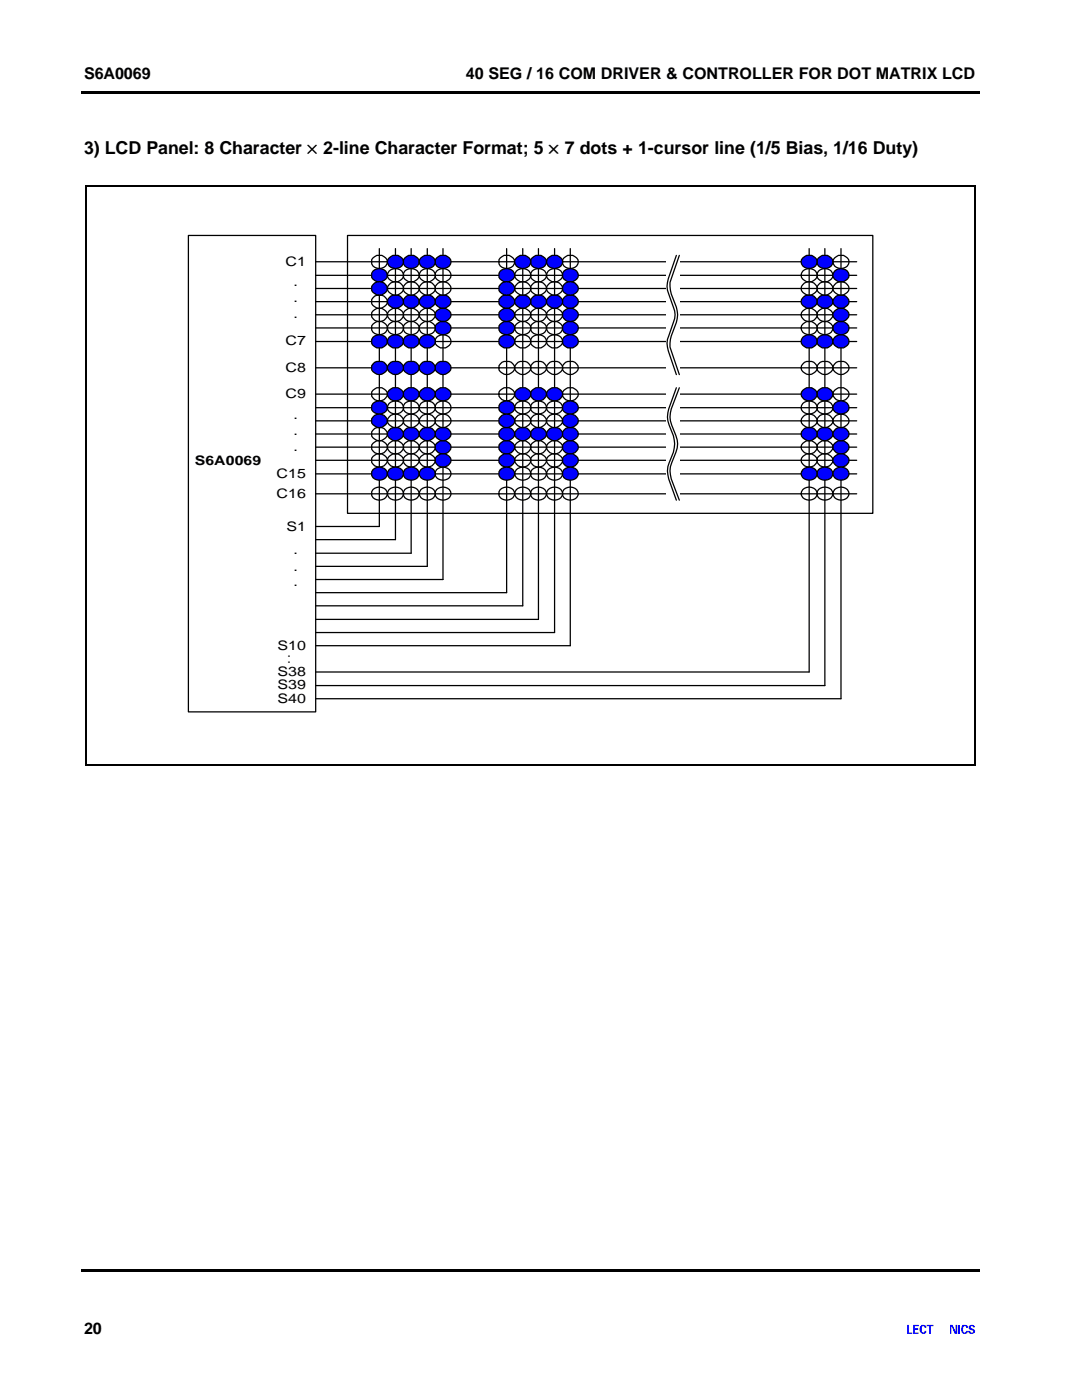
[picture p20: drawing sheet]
<svg xmlns="http://www.w3.org/2000/svg" width="216mm" height="279mm" viewBox="0 0 216 279" stroke-linecap="round" stroke-linejoin="round" font-family="sans-serif">
<defs><g id="words">
<text font-size="3.6" x="16.8" y="30.7">3) LCD Panel: 8 Character × 2-line Character Format; 5 × 7 dots + 1-cursor line (1/5 Bias, 1/16 Duty)</text>
<g font-size="3.2">
<text x="16.8" y="15.8">S6A0069</text>
<text x="93" y="15.8">40 SEG / 16 COM DRIVER &amp; CONTROLLER FOR DOT MATRIX LCD</text>
<text x="16.8" y="266.3">20</text>
</g>
<g font-size="2.6">
<text x="57" y="53.1">C1</text>
<text x="58.6" y="57.2">.</text>
<text x="58.6" y="60.4">.</text>
<text x="58.6" y="63.5">.</text>
<text x="57" y="68.9">C7</text>
<text x="57" y="74.3">C8</text>
<text x="57" y="79.5">C9</text>
<text x="58.6" y="83.6">.</text>
<text x="58.6" y="86.8">.</text>
<text x="58.6" y="89.9">.</text>
<text x="38.9" y="92.7">S6A0069</text>
<text x="55.2" y="95.3">C15</text>
<text x="55.2" y="99.3">C16</text>
<text x="57.2" y="105.9">S1</text>
<text x="58.6" y="110.7">.</text>
<text x="58.6" y="113.9">.</text>
<text x="58.6" y="117">.</text>
<text x="55.4" y="129.7">S10</text>
<text x="55.4" y="135">S38</text>
<text x="55.4" y="137.6">S39</text>
<text x="57.8" y="132.5" transform="rotate(-90 57.8 132.5)">. .</text>
<text x="55.4" y="140.3">S40</text>
</g>
</g></defs>
<path d="M16.3 18.3h179.2v.5h-179.2z" fill="#000"/>
<g fill="#00f">
<path d="M181 264.4h.4v1.5h.6v.3h-1z" fill-rule="evenodd"/>
<path d="M182.2 264.4h1.1v.3h-.8v.4h.7v.3h-.7v.5h.8v.3h-1.1z" fill-rule="evenodd"/>
<path d="M183.8 264.5l.6-.1 .4 .3v.3h-.3l-.2-.3-.3 .1v1.1h.3l.2-.3h.3a.64 .64 0 0 1-.6 .6 .64 .64 0 0 1-.6-.5l-.1-.6z" fill-rule="evenodd"/>
<path d="M184.9 264.4h1.4v.3h-.5v1.5h-.4v-1.5h-.5z" fill-rule="evenodd"/>
<path d="M189.6 264.4h.5l.6 1.4v-1.4h.3v1.8h-.5l-.6-1.5-.1 1.5h-.2z" fill-rule="evenodd"/>
<path d="M192.1 264.4h.6l.3 .2 .1 .4h-.3l-.1-.3h-.3l-.3 .6 .3 .6h.2l.2-.3h.3l-.1 .4a.87 .87 0 0 1-1.1-.1 .87 .87 0 0 1 0-1.2z" fill-rule="evenodd"/>
<path d="M193.4 264.6l.3-.2 .6 .1 .2 .4h-.3l-.1-.2h-.4v.3l.3 .1a.6 .6 0 0 1 .5 .4 .6 .6 0 0 1-.2 .6l-.7 .1-.3-.2-.1-.4h.4l.1 .3h.4l.1-.1-.1-.3-.8-.3z" fill-rule="evenodd"/>
</g>
<path d="M191.3 264.4h.3v1.8h-.3z" fill="#00f"/>
<path d="M16.3 253.3h179.2v.5h-179.2z" fill="#000"/>
<g fill="none" stroke="#000" stroke-width=".25">
<path d="M37.6 47h25.4v95.1h-25.4zM75.7 49.6v55.5h-12.7M78.9 49.6v58.1h-15.9M82 49.6v60.8h-19M85.3 49.6v63.4h-22.3M88.4 49.6v66.1h-25.4M101.1 49.6v68.7h-38.1M104.3 49.6v71.3h-41.3M107.4 49.6v74h-44.4M110.7 49.6v76.6h-47.7M113.8 49.6v79.3h-50.8M161.5 49.6v84.5h-98.5"/>
<path d="M164.6 49.6v87.2h-101.6M167.8 49.6v89.8h-104.8M63 78.7h107.9M74.4 77.9l.8-.5a1.71 1.71 0 0 1 2.1 1.3 1.66 1.66 0 0 1-1.4 1.3 1.66 1.66 0 0 1-1.7-.9v-.9zM63 81.4h107.9M63 84h107.9M63 86.6h107.9M63 89.2h107.9M63 91.9h107.9M63 94.6h107.9M63 98.6h107.9"/>
</g>
<g fill="#00f" stroke="#000" stroke-width=".25">
<path d="M74.4 80.5a1.69 1.69 0 0 1 2.9 .9 1.71 1.71 0 0 1-1.4 1.2 1.71 1.71 0 0 1-1.7-.8v-.9z" fill-rule="evenodd"/>
<path d="M74.4 83.2a1.64 1.64 0 0 1 1.7-.5 1.64 1.64 0 0 1 1.2 1.3 1.66 1.66 0 0 1-1.4 1.3 1.66 1.66 0 0 1-1.7-.9v-.8z" fill-rule="evenodd"/>
</g>
<path d="M74.4 85.9l.8-.6h1a1.22 1.22 0 0 1 1.1 1 1.22 1.22 0 0 1-.7 1.3 1.65 1.65 0 0 1-2.4-.6v-.8zM74.4 88.5l.8-.5a1.71 1.71 0 0 1 2.1 1.2 1.66 1.66 0 0 1-1.4 1.4 1.66 1.66 0 0 1-1.7-.9v-.9zM74.4 91.1l.8-.5a1.71 1.71 0 0 1 2.1 1.3 1.66 1.66 0 0 1-1.4 1.3 1.66 1.66 0 0 1-1.7-.9v-.9z" fill="none" stroke="#000" stroke-width=".25"/>
<path d="M74.4 93.7a1.69 1.69 0 0 1 2.9 .9 1.68 1.68 0 0 1-1.4 1.2 1.68 1.68 0 0 1-1.7-.9v-.8z" fill-rule="evenodd" fill="#00f" stroke="#000" stroke-width=".25"/>
<path d="M74.4 97.7a1.69 1.69 0 0 1 2.9 .9 1.68 1.68 0 0 1-1.4 1.2 1.68 1.68 0 0 1-1.7-.9v-.8z" fill="none" stroke="#000" stroke-width=".25"/>
<path d="M77.6 77.9l.8-.5a1.71 1.71 0 0 1 2.1 1.3 1.63 1.63 0 0 1-1.6 1.3 1.63 1.63 0 0 1-1.6-1.3z" fill-rule="evenodd" fill="#00f" stroke="#000" stroke-width=".25"/>
<path d="M77.6 80.5a1.69 1.69 0 0 1 2.9 .9 1.65 1.65 0 0 1-1.6 1.2 1.65 1.65 0 0 1-1.6-1.2zM77.6 83.2a1.64 1.64 0 0 1 1.7-.5 1.64 1.64 0 0 1 1.2 1.3 1.63 1.63 0 0 1-1.6 1.3 1.63 1.63 0 0 1-1.6-1.3z" fill="none" stroke="#000" stroke-width=".25"/>
<path d="M77.6 85.9l.8-.6h1a1.22 1.22 0 0 1 1.1 1 1.22 1.22 0 0 1-.7 1.3 1.59 1.59 0 0 1-2.5-1z" fill-rule="evenodd" fill="#00f" stroke="#000" stroke-width=".25"/>
<path d="M77.6 88.5l.8-.5a1.71 1.71 0 0 1 2.1 1.2 1.63 1.63 0 0 1-1.6 1.4 1.63 1.63 0 0 1-1.6-1.4zM77.6 91.1l.8-.5a1.71 1.71 0 0 1 2.1 1.3 1.63 1.63 0 0 1-1.6 1.3 1.63 1.63 0 0 1-1.6-1.3z" fill="none" stroke="#000" stroke-width=".25"/>
<path d="M77.6 93.7a1.69 1.69 0 0 1 2.9 .9 1.65 1.65 0 0 1-1.6 1.2 1.65 1.65 0 0 1-1.6-1.2z" fill-rule="evenodd" fill="#00f" stroke="#000" stroke-width=".25"/>
<path d="M77.6 97.7a1.69 1.69 0 0 1 2.9 .9 1.65 1.65 0 0 1-1.6 1.2 1.65 1.65 0 0 1-1.6-1.2z" fill="none" stroke="#000" stroke-width=".25"/>
<path d="M80.8 77.9l.7-.5a1.71 1.71 0 0 1 2.2 1.3 1.66 1.66 0 0 1-1.5 1.3 1.66 1.66 0 0 1-1.7-.9v-.9z" fill-rule="evenodd" fill="#00f" stroke="#000" stroke-width=".25"/>
<path d="M80.8 80.5a1.69 1.69 0 0 1 2.9 .9 1.71 1.71 0 0 1-1.5 1.2 1.71 1.71 0 0 1-1.7-.8v-.9zM80.8 83.2a1.64 1.64 0 0 1 1.7-.5 1.64 1.64 0 0 1 1.2 1.3 1.66 1.66 0 0 1-1.5 1.3 1.66 1.66 0 0 1-1.7-.9v-.8z" fill="none" stroke="#000" stroke-width=".25"/>
<path d="M80.8 85.9l.7-.6h1a1.22 1.22 0 0 1 1.1 1 1.22 1.22 0 0 1-.6 1.3 1.65 1.65 0 0 1-2.5-.6v-.8z" fill-rule="evenodd" fill="#00f" stroke="#000" stroke-width=".25"/>
<path d="M80.8 88.5l.7-.5a1.71 1.71 0 0 1 2.2 1.2 1.66 1.66 0 0 1-1.5 1.4 1.66 1.66 0 0 1-1.7-.9v-.9zM80.8 91.1l.7-.5a1.71 1.71 0 0 1 2.2 1.3 1.66 1.66 0 0 1-1.5 1.3 1.66 1.66 0 0 1-1.7-.9v-.9z" fill="none" stroke="#000" stroke-width=".25"/>
<path d="M80.8 93.7a1.69 1.69 0 0 1 2.9 .9 1.68 1.68 0 0 1-1.5 1.2 1.68 1.68 0 0 1-1.7-.9v-.8z" fill-rule="evenodd" fill="#00f" stroke="#000" stroke-width=".25"/>
<path d="M80.8 97.7a1.69 1.69 0 0 1 2.9 .9 1.68 1.68 0 0 1-1.5 1.2 1.68 1.68 0 0 1-1.7-.9v-.8z" fill="none" stroke="#000" stroke-width=".25"/>
<path d="M84 77.9l.8-.5a1.71 1.71 0 0 1 2.1 1.3 1.63 1.63 0 0 1-1.6 1.3 1.63 1.63 0 0 1-1.6-1.3z" fill-rule="evenodd" fill="#00f" stroke="#000" stroke-width=".25"/>
<path d="M84 80.5a1.69 1.69 0 0 1 2.9 .9 1.65 1.65 0 0 1-1.6 1.2 1.65 1.65 0 0 1-1.6-1.2zM84 83.2a1.64 1.64 0 0 1 1.7-.5 1.64 1.64 0 0 1 1.2 1.3 1.63 1.63 0 0 1-1.6 1.3 1.63 1.63 0 0 1-1.6-1.3z" fill="none" stroke="#000" stroke-width=".25"/>
<path d="M84 85.9l.8-.6h1a1.22 1.22 0 0 1 1 1 1.22 1.22 0 0 1-.6 1.3 1.59 1.59 0 0 1-2.5-1z" fill-rule="evenodd" fill="#00f" stroke="#000" stroke-width=".25"/>
<path d="M84 88.5l.8-.5a1.71 1.71 0 0 1 2.1 1.2 1.63 1.63 0 0 1-1.6 1.4 1.63 1.63 0 0 1-1.6-1.4zM84 91.1l.8-.5a1.71 1.71 0 0 1 2.1 1.3 1.63 1.63 0 0 1-1.6 1.3 1.63 1.63 0 0 1-1.6-1.3z" fill="none" stroke="#000" stroke-width=".25"/>
<path d="M84 93.7a1.69 1.69 0 0 1 2.9 .9 1.65 1.65 0 0 1-1.6 1.2 1.65 1.65 0 0 1-1.6-1.2z" fill-rule="evenodd" fill="#00f" stroke="#000" stroke-width=".25"/>
<path d="M84 97.7a1.69 1.69 0 0 1 2.9 .9 1.65 1.65 0 0 1-1.6 1.2 1.65 1.65 0 0 1-1.6-1.2z" fill="none" stroke="#000" stroke-width=".25"/>
<path d="M87.1 77.9l.8-.5a1.71 1.71 0 0 1 2.1 1.3 1.66 1.66 0 0 1-1.4 1.3 1.66 1.66 0 0 1-1.7-.9v-.9z" fill-rule="evenodd" fill="#00f" stroke="#000" stroke-width=".25"/>
<path d="M87.1 80.5a1.69 1.69 0 0 1 2.9 .9 1.71 1.71 0 0 1-1.4 1.2 1.71 1.71 0 0 1-1.7-.8v-.9zM87.1 83.2a1.64 1.64 0 0 1 1.7-.5 1.64 1.64 0 0 1 1.2 1.3 1.66 1.66 0 0 1-1.4 1.3 1.66 1.66 0 0 1-1.7-.9v-.8z" fill="none" stroke="#000" stroke-width=".25"/>
<g fill="#00f" stroke="#000" stroke-width=".25">
<path d="M87.1 85.9l.8-.6h1a1.22 1.22 0 0 1 1.1 1 1.22 1.22 0 0 1-.7 1.3 1.65 1.65 0 0 1-2.4-.6v-.8z" fill-rule="evenodd"/>
<path d="M87.1 88.5l.8-.5a1.71 1.71 0 0 1 2.1 1.2 1.66 1.66 0 0 1-1.4 1.4 1.66 1.66 0 0 1-1.7-.9v-.9z" fill-rule="evenodd"/>
<path d="M87.1 91.1l.8-.5a1.71 1.71 0 0 1 2.1 1.3 1.66 1.66 0 0 1-1.4 1.3 1.66 1.66 0 0 1-1.7-.9v-.9z" fill-rule="evenodd"/>
</g>
<path d="M99.8 77.9l.8-.5a1.71 1.71 0 0 1 2.1 1.3 1.66 1.66 0 0 1-1.4 1.3 1.66 1.66 0 0 1-1.7-.9v-.9zM87.1 93.7a1.69 1.69 0 0 1 2.9 .9 1.68 1.68 0 0 1-1.4 1.2 1.68 1.68 0 0 1-1.7-.9v-.8zM87.1 97.7a1.69 1.69 0 0 1 2.9 .9 1.68 1.68 0 0 1-1.4 1.2 1.68 1.68 0 0 1-1.7-.9v-.8z" fill="none" stroke="#000" stroke-width=".25"/>
<g fill="#00f" stroke="#000" stroke-width=".25">
<path d="M99.8 80.5a1.69 1.69 0 0 1 2.9 .9 1.71 1.71 0 0 1-1.4 1.2 1.71 1.71 0 0 1-1.7-.8v-.9z" fill-rule="evenodd"/>
<path d="M99.8 83.2a1.64 1.64 0 0 1 1.7-.5 1.64 1.64 0 0 1 1.2 1.3 1.66 1.66 0 0 1-1.4 1.3 1.66 1.66 0 0 1-1.7-.9v-.8z" fill-rule="evenodd"/>
<path d="M99.8 85.9l.8-.6h1a1.22 1.22 0 0 1 1.1 1 1.22 1.22 0 0 1-.7 1.3 1.65 1.65 0 0 1-2.4-.6v-.8z" fill-rule="evenodd"/>
<path d="M99.8 88.5l.8-.5a1.71 1.71 0 0 1 2.1 1.2 1.66 1.66 0 0 1-1.4 1.4 1.66 1.66 0 0 1-1.7-.9v-.9z" fill-rule="evenodd"/>
<path d="M99.8 91.1l.8-.5a1.71 1.71 0 0 1 2.1 1.3 1.66 1.66 0 0 1-1.4 1.3 1.66 1.66 0 0 1-1.7-.9v-.9z" fill-rule="evenodd"/>
<path d="M99.8 93.7a1.69 1.69 0 0 1 2.9 .9 1.68 1.68 0 0 1-1.4 1.2 1.68 1.68 0 0 1-1.7-.9v-.8z" fill-rule="evenodd"/>
</g>
<path d="M99.8 97.7a1.69 1.69 0 0 1 2.9 .9 1.68 1.68 0 0 1-1.4 1.2 1.68 1.68 0 0 1-1.7-.9v-.8z" fill="none" stroke="#000" stroke-width=".25"/>
<path d="M103 77.9l.8-.5a1.71 1.71 0 0 1 2.1 1.3 1.63 1.63 0 0 1-1.6 1.3 1.63 1.63 0 0 1-1.6-1.3z" fill-rule="evenodd" fill="#00f" stroke="#000" stroke-width=".25"/>
<path d="M103 80.5a1.69 1.69 0 0 1 2.9 .9 1.65 1.65 0 0 1-1.6 1.2 1.65 1.65 0 0 1-1.6-1.2zM103 83.2a1.64 1.64 0 0 1 1.7-.5 1.64 1.64 0 0 1 1.2 1.3 1.63 1.63 0 0 1-1.6 1.3 1.63 1.63 0 0 1-1.6-1.3z" fill="none" stroke="#000" stroke-width=".25"/>
<path d="M103 85.9l.8-.6h1a1.22 1.22 0 0 1 1.1 1 1.22 1.22 0 0 1-.7 1.3 1.59 1.59 0 0 1-2.5-1z" fill-rule="evenodd" fill="#00f" stroke="#000" stroke-width=".25"/>
<path d="M103 88.5l.8-.5a1.71 1.71 0 0 1 2.1 1.2 1.63 1.63 0 0 1-1.6 1.4 1.63 1.63 0 0 1-1.6-1.4zM103 91.1l.8-.5a1.71 1.71 0 0 1 2.1 1.3 1.63 1.63 0 0 1-1.6 1.3 1.63 1.63 0 0 1-1.6-1.3zM103 93.7a1.69 1.69 0 0 1 2.9 .9 1.65 1.65 0 0 1-1.6 1.2 1.65 1.65 0 0 1-1.6-1.2zM103 97.7a1.69 1.69 0 0 1 2.9 .9 1.65 1.65 0 0 1-1.6 1.2 1.65 1.65 0 0 1-1.6-1.2z" fill="none" stroke="#000" stroke-width=".25"/>
<path d="M106.2 77.9l.7-.5a1.71 1.71 0 0 1 2.2 1.3 1.66 1.66 0 0 1-1.5 1.3 1.66 1.66 0 0 1-1.7-.9v-.9z" fill-rule="evenodd" fill="#00f" stroke="#000" stroke-width=".25"/>
<path d="M106.2 80.5a1.69 1.69 0 0 1 2.9 .9 1.71 1.71 0 0 1-1.5 1.2 1.71 1.71 0 0 1-1.7-.8v-.9zM106.2 83.2a1.64 1.64 0 0 1 1.7-.5 1.64 1.64 0 0 1 1.2 1.3 1.66 1.66 0 0 1-1.5 1.3 1.66 1.66 0 0 1-1.7-.9v-.8z" fill="none" stroke="#000" stroke-width=".25"/>
<path d="M106.2 85.9l.7-.6h1a1.22 1.22 0 0 1 1.1 1 1.22 1.22 0 0 1-.6 1.3 1.65 1.65 0 0 1-2.5-.6v-.8z" fill-rule="evenodd" fill="#00f" stroke="#000" stroke-width=".25"/>
<path d="M106.2 88.5l.7-.5a1.71 1.71 0 0 1 2.2 1.2 1.66 1.66 0 0 1-1.5 1.4 1.66 1.66 0 0 1-1.7-.9v-.9zM106.2 91.1l.7-.5a1.71 1.71 0 0 1 2.2 1.3 1.66 1.66 0 0 1-1.5 1.3 1.66 1.66 0 0 1-1.7-.9v-.9zM106.2 93.7a1.69 1.69 0 0 1 2.9 .9 1.68 1.68 0 0 1-1.5 1.2 1.68 1.68 0 0 1-1.7-.9v-.8zM106.2 97.7a1.69 1.69 0 0 1 2.9 .9 1.68 1.68 0 0 1-1.5 1.2 1.68 1.68 0 0 1-1.7-.9v-.8z" fill="none" stroke="#000" stroke-width=".25"/>
<path d="M109.4 77.9l.8-.5a1.71 1.71 0 0 1 2.1 1.3 1.63 1.63 0 0 1-1.6 1.3 1.63 1.63 0 0 1-1.6-1.3z" fill-rule="evenodd" fill="#00f" stroke="#000" stroke-width=".25"/>
<path d="M109.4 80.5a1.69 1.69 0 0 1 2.9 .9 1.65 1.65 0 0 1-1.6 1.2 1.65 1.65 0 0 1-1.6-1.2zM109.4 83.2a1.64 1.64 0 0 1 1.7-.5 1.64 1.64 0 0 1 1.2 1.3 1.63 1.63 0 0 1-1.6 1.3 1.63 1.63 0 0 1-1.6-1.3z" fill="none" stroke="#000" stroke-width=".25"/>
<path d="M109.4 85.9l.8-.6h1a1.22 1.22 0 0 1 1 1 1.22 1.22 0 0 1-.6 1.3 1.59 1.59 0 0 1-2.5-1z" fill-rule="evenodd" fill="#00f" stroke="#000" stroke-width=".25"/>
<path d="M112.5 77.9l.8-.5a1.71 1.71 0 0 1 2.1 1.3 1.66 1.66 0 0 1-1.4 1.3 1.66 1.66 0 0 1-1.7-.9v-.9zM109.4 88.5l.8-.5a1.71 1.71 0 0 1 2.1 1.2 1.63 1.63 0 0 1-1.6 1.4 1.63 1.63 0 0 1-1.6-1.4zM109.4 91.1l.8-.5a1.71 1.71 0 0 1 2.1 1.3 1.63 1.63 0 0 1-1.6 1.3 1.63 1.63 0 0 1-1.6-1.3zM109.4 93.7a1.69 1.69 0 0 1 2.9 .9 1.65 1.65 0 0 1-1.6 1.2 1.65 1.65 0 0 1-1.6-1.2zM109.4 97.7a1.69 1.69 0 0 1 2.9 .9 1.65 1.65 0 0 1-1.6 1.2 1.65 1.65 0 0 1-1.6-1.2z" fill="none" stroke="#000" stroke-width=".25"/>
<g fill="#00f" stroke="#000" stroke-width=".25">
<path d="M112.5 80.5a1.69 1.69 0 0 1 2.9 .9 1.71 1.71 0 0 1-1.4 1.2 1.71 1.71 0 0 1-1.7-.8v-.9z" fill-rule="evenodd"/>
<path d="M112.5 83.2a1.64 1.64 0 0 1 1.7-.5 1.64 1.64 0 0 1 1.2 1.3 1.66 1.66 0 0 1-1.4 1.3 1.66 1.66 0 0 1-1.7-.9v-.8z" fill-rule="evenodd"/>
<path d="M112.5 85.9l.8-.6h1a1.22 1.22 0 0 1 1.1 1 1.22 1.22 0 0 1-.7 1.3 1.65 1.65 0 0 1-2.4-.6v-.8z" fill-rule="evenodd"/>
<path d="M112.5 88.5l.8-.5a1.71 1.71 0 0 1 2.1 1.2 1.66 1.66 0 0 1-1.4 1.4 1.66 1.66 0 0 1-1.7-.9v-.9z" fill-rule="evenodd"/>
<path d="M112.5 91.1l.8-.5a1.71 1.71 0 0 1 2.1 1.3 1.66 1.66 0 0 1-1.4 1.3 1.66 1.66 0 0 1-1.7-.9v-.9z" fill-rule="evenodd"/>
<path d="M112.5 93.7a1.69 1.69 0 0 1 2.9 .9 1.68 1.68 0 0 1-1.4 1.2 1.68 1.68 0 0 1-1.7-.9v-.8z" fill-rule="evenodd"/>
</g>
<path d="M112.5 97.7a1.69 1.69 0 0 1 2.9 .9 1.68 1.68 0 0 1-1.4 1.2 1.68 1.68 0 0 1-1.7-.9v-.8z" fill="none" stroke="#000" stroke-width=".25"/>
<path d="M160.2 77.9l.8-.5a1.71 1.71 0 0 1 2.1 1.3 1.63 1.63 0 0 1-1.6 1.3 1.63 1.63 0 0 1-1.6-1.3z" fill-rule="evenodd" fill="#00f" stroke="#000" stroke-width=".25"/>
<path d="M160.2 80.5a1.69 1.69 0 0 1 2.9 .9 1.65 1.65 0 0 1-1.6 1.2 1.65 1.65 0 0 1-1.6-1.2zM160.2 83.2a1.64 1.64 0 0 1 1.7-.5 1.64 1.64 0 0 1 1.2 1.3 1.63 1.63 0 0 1-1.6 1.3 1.63 1.63 0 0 1-1.6-1.3z" fill="none" stroke="#000" stroke-width=".25"/>
<path d="M160.2 85.9l.8-.6h1a1.22 1.22 0 0 1 1 1 1.22 1.22 0 0 1-.6 1.3 1.59 1.59 0 0 1-2.5-1z" fill-rule="evenodd" fill="#00f" stroke="#000" stroke-width=".25"/>
<path d="M160.2 88.5l.8-.5a1.71 1.71 0 0 1 2.1 1.2 1.63 1.63 0 0 1-1.6 1.4 1.63 1.63 0 0 1-1.6-1.4zM160.2 91.1l.8-.5a1.71 1.71 0 0 1 2.1 1.3 1.63 1.63 0 0 1-1.6 1.3 1.63 1.63 0 0 1-1.6-1.3z" fill="none" stroke="#000" stroke-width=".25"/>
<path d="M160.2 93.7a1.69 1.69 0 0 1 2.9 .9 1.65 1.65 0 0 1-1.6 1.2 1.65 1.65 0 0 1-1.6-1.2z" fill-rule="evenodd" fill="#00f" stroke="#000" stroke-width=".25"/>
<path d="M160.2 97.7a1.69 1.69 0 0 1 2.9 .9 1.65 1.65 0 0 1-1.6 1.2 1.65 1.65 0 0 1-1.6-1.2z" fill="none" stroke="#000" stroke-width=".25"/>
<path d="M163.3 77.9l.8-.5a1.71 1.71 0 0 1 2.1 1.3 1.66 1.66 0 0 1-1.4 1.3 1.66 1.66 0 0 1-1.7-.9v-.9z" fill-rule="evenodd" fill="#00f" stroke="#000" stroke-width=".25"/>
<path d="M163.3 80.5a1.69 1.69 0 0 1 2.9 .9 1.71 1.71 0 0 1-1.4 1.2 1.71 1.71 0 0 1-1.7-.8v-.9zM163.3 83.2a1.64 1.64 0 0 1 1.7-.5 1.64 1.64 0 0 1 1.2 1.3 1.66 1.66 0 0 1-1.4 1.3 1.66 1.66 0 0 1-1.7-.9v-.8z" fill="none" stroke="#000" stroke-width=".25"/>
<path d="M163.3 85.9l.8-.6h1a1.22 1.22 0 0 1 1.1 1 1.22 1.22 0 0 1-.7 1.3 1.65 1.65 0 0 1-2.4-.6v-.8z" fill-rule="evenodd" fill="#00f" stroke="#000" stroke-width=".25"/>
<path d="M163.3 88.5l.8-.5a1.71 1.71 0 0 1 2.1 1.2 1.66 1.66 0 0 1-1.4 1.4 1.66 1.66 0 0 1-1.7-.9v-.9zM163.3 91.1l.8-.5a1.71 1.71 0 0 1 2.1 1.3 1.66 1.66 0 0 1-1.4 1.3 1.66 1.66 0 0 1-1.7-.9v-.9z" fill="none" stroke="#000" stroke-width=".25"/>
<path d="M163.3 93.7a1.69 1.69 0 0 1 2.9 .9 1.68 1.68 0 0 1-1.4 1.2 1.68 1.68 0 0 1-1.7-.9v-.8z" fill-rule="evenodd" fill="#00f" stroke="#000" stroke-width=".25"/>
<path d="M166.5 77.9l.8-.5a1.71 1.71 0 0 1 2.1 1.3 1.63 1.63 0 0 1-1.6 1.3 1.63 1.63 0 0 1-1.6-1.3zM163.3 97.7a1.69 1.69 0 0 1 2.9 .9 1.68 1.68 0 0 1-1.4 1.2 1.68 1.68 0 0 1-1.7-.9v-.8z" fill="none" stroke="#000" stroke-width=".25"/>
<path d="M166.5 80.5a1.69 1.69 0 0 1 2.9 .9 1.65 1.65 0 0 1-1.6 1.2 1.65 1.65 0 0 1-1.6-1.2z" fill-rule="evenodd" fill="#00f" stroke="#000" stroke-width=".25"/>
<path d="M166.5 83.2a1.64 1.64 0 0 1 1.7-.5 1.64 1.64 0 0 1 1.2 1.3 1.63 1.63 0 0 1-1.6 1.3 1.63 1.63 0 0 1-1.6-1.3z" fill="none" stroke="#000" stroke-width=".25"/>
<g fill="#00f" stroke="#000" stroke-width=".25">
<path d="M166.5 85.9l.8-.6h1a1.22 1.22 0 0 1 1.1 1 1.22 1.22 0 0 1-.7 1.3 1.59 1.59 0 0 1-2.5-1z" fill-rule="evenodd"/>
<path d="M166.5 88.5l.8-.5a1.71 1.71 0 0 1 2.1 1.2 1.63 1.63 0 0 1-1.6 1.4 1.63 1.63 0 0 1-1.6-1.4z" fill-rule="evenodd"/>
<path d="M166.5 91.1l.8-.5a1.71 1.71 0 0 1 2.1 1.3 1.63 1.63 0 0 1-1.6 1.3 1.63 1.63 0 0 1-1.6-1.3z" fill-rule="evenodd"/>
<path d="M166.5 93.7a1.69 1.69 0 0 1 2.9 .9 1.65 1.65 0 0 1-1.6 1.2 1.65 1.65 0 0 1-1.6-1.2z" fill-rule="evenodd"/>
</g>
<path d="M63 73.4h107.9M166.5 97.7a1.69 1.69 0 0 1 2.9 .9 1.65 1.65 0 0 1-1.6 1.2 1.65 1.65 0 0 1-1.6-1.2z" fill="none" stroke="#000" stroke-width=".25"/>
<g fill="#00f" stroke="#000" stroke-width=".25">
<path d="M74.4 72.6l.8-.5h1a1.22 1.22 0 0 1 1.1 1 1.22 1.22 0 0 1-.7 1.3 1.65 1.65 0 0 1-2.4-.6v-.8z" fill-rule="evenodd"/>
<path d="M77.6 72.6l.8-.5h1a1.22 1.22 0 0 1 1.1 1 1.22 1.22 0 0 1-.7 1.3 1.59 1.59 0 0 1-2.5-1z" fill-rule="evenodd"/>
<path d="M80.8 72.6l.7-.5h1a1.22 1.22 0 0 1 1.1 1 1.22 1.22 0 0 1-.6 1.3 1.65 1.65 0 0 1-2.5-.6v-.8z" fill-rule="evenodd"/>
<path d="M84 72.6l.8-.5h1a1.22 1.22 0 0 1 1 1 1.22 1.22 0 0 1-.6 1.3 1.59 1.59 0 0 1-2.5-1z" fill-rule="evenodd"/>
<path d="M87.1 72.6l.8-.5h1a1.22 1.22 0 0 1 1.1 1 1.22 1.22 0 0 1-.7 1.3 1.65 1.65 0 0 1-2.4-.6v-.8z" fill-rule="evenodd"/>
</g>
<g fill="none" stroke="#000" stroke-width=".25">
<path d="M63 52.2h107.9M63 54.9h107.9M63 57.6h107.9M74.4 51.5l.8-.5a1.71 1.71 0 0 1 2.1 1.2 1.66 1.66 0 0 1-1.4 1.4 1.66 1.66 0 0 1-1.7-.9v-.9zM63 60.2h107.9M63 62.8h107.9M63 65.4h107.9M63 68.2h107.9M99.8 72.6l.8-.5h1a1.22 1.22 0 0 1 1.1 1 1.22 1.22 0 0 1-.7 1.3 1.65 1.65 0 0 1-2.4-.6v-.8zM103 72.6l.8-.5h1a1.22 1.22 0 0 1 1.1 1 1.22 1.22 0 0 1-.7 1.3 1.59 1.59 0 0 1-2.5-1zM106.2 72.6l.7-.5h1a1.22 1.22 0 0 1 1.1 1 1.22 1.22 0 0 1-.6 1.3 1.65 1.65 0 0 1-2.5-.6v-.8zM109.4 72.6l.8-.5h1a1.22 1.22 0 0 1 1 1 1.22 1.22 0 0 1-.6 1.3 1.59 1.59 0 0 1-2.5-1z"/>
<path d="M112.5 72.6l.8-.5h1a1.22 1.22 0 0 1 1.1 1 1.22 1.22 0 0 1-.7 1.3 1.65 1.65 0 0 1-2.4-.6v-.8zM160.2 72.6l.8-.5h1a1.22 1.22 0 0 1 1 1 1.22 1.22 0 0 1-.6 1.3 1.59 1.59 0 0 1-2.5-1zM163.3 72.6l.8-.5h1a1.22 1.22 0 0 1 1.1 1 1.22 1.22 0 0 1-.7 1.3 1.65 1.65 0 0 1-2.4-.6v-.8zM166.5 72.6l.8-.5h1a1.22 1.22 0 0 1 1.1 1 1.22 1.22 0 0 1-.7 1.3 1.59 1.59 0 0 1-2.5-1z"/>
</g>
<g fill="#00f" stroke="#000" stroke-width=".25">
<path d="M74.4 54.1a1.69 1.69 0 0 1 2.9 .8 1.57 1.57 0 0 1-1.1 1.3 1.92 1.92 0 0 1-2-.8v-.9z" fill-rule="evenodd"/>
<path d="M74.4 56.8a1.64 1.64 0 0 1 1.7-.5 1.64 1.64 0 0 1 1.2 1.3 1.66 1.66 0 0 1-1.4 1.3 1.66 1.66 0 0 1-1.7-.9v-.8z" fill-rule="evenodd"/>
</g>
<path d="M74.4 59.4l.8-.5h1a1.22 1.22 0 0 1 1.1 1 1.22 1.22 0 0 1-.7 1.3 1.65 1.65 0 0 1-2.4-.6v-.8zM74.4 62.1l.8-.5a1.71 1.71 0 0 1 2.1 1.2 1.66 1.66 0 0 1-1.4 1.4 1.66 1.66 0 0 1-1.7-1v-.8zM74.4 64.7l.8-.5a1.71 1.71 0 0 1 2.1 1.2 1.66 1.66 0 0 1-1.4 1.4 1.66 1.66 0 0 1-1.7-.9v-.9z" fill="none" stroke="#000" stroke-width=".25"/>
<g fill="#00f" stroke="#000" stroke-width=".25">
<path d="M74.4 67.3a1.69 1.69 0 0 1 2.9 .9 1.57 1.57 0 0 1-1.1 1.2 1.92 1.92 0 0 1-2-.8v-.9z" fill-rule="evenodd"/>
<path d="M77.6 51.5l.8-.5a1.71 1.71 0 0 1 2.1 1.2 1.63 1.63 0 0 1-1.6 1.4 1.63 1.63 0 0 1-1.6-1.4z" fill-rule="evenodd"/>
</g>
<path d="M77.6 54.1a1.69 1.69 0 0 1 2.9 .8 1.57 1.57 0 0 1-1.1 1.3 1.71 1.71 0 0 1-2.1-1.3zM77.6 56.8a1.64 1.64 0 0 1 1.7-.5 1.64 1.64 0 0 1 1.2 1.3 1.63 1.63 0 0 1-1.6 1.3 1.63 1.63 0 0 1-1.6-1.3z" fill="none" stroke="#000" stroke-width=".25"/>
<path d="M77.6 59.4l.8-.5h1a1.22 1.22 0 0 1 1.1 1 1.22 1.22 0 0 1-.7 1.3 1.59 1.59 0 0 1-2.5-1z" fill-rule="evenodd" fill="#00f" stroke="#000" stroke-width=".25"/>
<path d="M77.6 62.1l.8-.5a1.71 1.71 0 0 1 2.1 1.2 1.63 1.63 0 0 1-1.6 1.4 1.63 1.63 0 0 1-1.6-1.4zM77.6 64.7l.8-.5a1.71 1.71 0 0 1 2.1 1.2 1.63 1.63 0 0 1-1.6 1.4 1.63 1.63 0 0 1-1.6-1.4z" fill="none" stroke="#000" stroke-width=".25"/>
<g fill="#00f" stroke="#000" stroke-width=".25">
<path d="M77.6 67.3a1.69 1.69 0 0 1 2.9 .9 1.57 1.57 0 0 1-1.1 1.2 1.71 1.71 0 0 1-2.1-1.2z" fill-rule="evenodd"/>
<path d="M80.8 51.5l.7-.5a1.71 1.71 0 0 1 2.2 1.2 1.66 1.66 0 0 1-1.5 1.4 1.66 1.66 0 0 1-1.7-.9v-.9z" fill-rule="evenodd"/>
</g>
<path d="M80.8 54.1a1.69 1.69 0 0 1 2.9 .8 1.57 1.57 0 0 1-1.2 1.3 1.92 1.92 0 0 1-2-.8v-.9zM80.8 56.8a1.64 1.64 0 0 1 1.7-.5 1.64 1.64 0 0 1 1.2 1.3 1.66 1.66 0 0 1-1.5 1.3 1.66 1.66 0 0 1-1.7-.9v-.8z" fill="none" stroke="#000" stroke-width=".25"/>
<path d="M80.8 59.4l.7-.5h1a1.22 1.22 0 0 1 1.1 1 1.22 1.22 0 0 1-.6 1.3 1.65 1.65 0 0 1-2.5-.6v-.8z" fill-rule="evenodd" fill="#00f" stroke="#000" stroke-width=".25"/>
<path d="M80.8 62.1l.7-.5a1.71 1.71 0 0 1 2.2 1.2 1.66 1.66 0 0 1-1.5 1.4 1.66 1.66 0 0 1-1.7-1v-.8zM80.8 64.7l.7-.5a1.71 1.71 0 0 1 2.2 1.2 1.66 1.66 0 0 1-1.5 1.4 1.66 1.66 0 0 1-1.7-.9v-.9z" fill="none" stroke="#000" stroke-width=".25"/>
<g fill="#00f" stroke="#000" stroke-width=".25">
<path d="M80.8 67.3a1.69 1.69 0 0 1 2.9 .9 1.57 1.57 0 0 1-1.2 1.2 1.92 1.92 0 0 1-2-.8v-.9z" fill-rule="evenodd"/>
<path d="M84 51.5l.8-.5a1.71 1.71 0 0 1 2.1 1.2 1.63 1.63 0 0 1-1.6 1.4 1.63 1.63 0 0 1-1.6-1.4z" fill-rule="evenodd"/>
</g>
<path d="M84 54.1a1.69 1.69 0 0 1 2.9 .8 1.57 1.57 0 0 1-1.1 1.3 1.71 1.71 0 0 1-2.1-1.3zM84 56.8a1.64 1.64 0 0 1 1.7-.5 1.64 1.64 0 0 1 1.2 1.3 1.63 1.63 0 0 1-1.6 1.3 1.63 1.63 0 0 1-1.6-1.3z" fill="none" stroke="#000" stroke-width=".25"/>
<path d="M84 59.4l.8-.5h1a1.22 1.22 0 0 1 1 1 1.22 1.22 0 0 1-.6 1.3 1.59 1.59 0 0 1-2.5-1z" fill-rule="evenodd" fill="#00f" stroke="#000" stroke-width=".25"/>
<path d="M84 62.1l.8-.5a1.71 1.71 0 0 1 2.1 1.2 1.63 1.63 0 0 1-1.6 1.4 1.63 1.63 0 0 1-1.6-1.4zM84 64.7l.8-.5a1.71 1.71 0 0 1 2.1 1.2 1.63 1.63 0 0 1-1.6 1.4 1.63 1.63 0 0 1-1.6-1.4z" fill="none" stroke="#000" stroke-width=".25"/>
<g fill="#00f" stroke="#000" stroke-width=".25">
<path d="M84 67.3a1.69 1.69 0 0 1 2.9 .9 1.57 1.57 0 0 1-1.1 1.2 1.71 1.71 0 0 1-2.1-1.2z" fill-rule="evenodd"/>
<path d="M87.1 51.5l.8-.5a1.71 1.71 0 0 1 2.1 1.2 1.66 1.66 0 0 1-1.4 1.4 1.66 1.66 0 0 1-1.7-.9v-.9z" fill-rule="evenodd"/>
</g>
<path d="M87.1 54.1a1.69 1.69 0 0 1 2.9 .8 1.57 1.57 0 0 1-1.1 1.3 1.92 1.92 0 0 1-2-.8v-.9zM87.1 56.8a1.64 1.64 0 0 1 1.7-.5 1.64 1.64 0 0 1 1.2 1.3 1.66 1.66 0 0 1-1.4 1.3 1.66 1.66 0 0 1-1.7-.9v-.8z" fill="none" stroke="#000" stroke-width=".25"/>
<g fill="#00f" stroke="#000" stroke-width=".25">
<path d="M87.1 59.4l.8-.5h1a1.22 1.22 0 0 1 1.1 1 1.22 1.22 0 0 1-.7 1.3 1.65 1.65 0 0 1-2.4-.6v-.8z" fill-rule="evenodd"/>
<path d="M87.1 62.1l.8-.5a1.71 1.71 0 0 1 2.1 1.2 1.66 1.66 0 0 1-1.4 1.4 1.66 1.66 0 0 1-1.7-1v-.8z" fill-rule="evenodd"/>
<path d="M87.1 64.7l.8-.5a1.71 1.71 0 0 1 2.1 1.2 1.66 1.66 0 0 1-1.4 1.4 1.66 1.66 0 0 1-1.7-.9v-.9z" fill-rule="evenodd"/>
</g>
<path d="M99.8 51.5l.8-.5a1.71 1.71 0 0 1 2.1 1.2 1.66 1.66 0 0 1-1.4 1.4 1.66 1.66 0 0 1-1.7-.9v-.9zM87.1 67.3a1.69 1.69 0 0 1 2.9 .9 1.57 1.57 0 0 1-1.1 1.2 1.92 1.92 0 0 1-2-.8v-.9z" fill="none" stroke="#000" stroke-width=".25"/>
<g fill="#00f" stroke="#000" stroke-width=".25">
<path d="M99.8 54.1a1.69 1.69 0 0 1 2.9 .8 1.57 1.57 0 0 1-1.1 1.3 1.92 1.92 0 0 1-2-.8v-.9z" fill-rule="evenodd"/>
<path d="M99.8 56.8a1.64 1.64 0 0 1 1.7-.5 1.64 1.64 0 0 1 1.2 1.3 1.66 1.66 0 0 1-1.4 1.3 1.66 1.66 0 0 1-1.7-.9v-.8z" fill-rule="evenodd"/>
<path d="M99.8 59.4l.8-.5h1a1.22 1.22 0 0 1 1.1 1 1.22 1.22 0 0 1-.7 1.3 1.65 1.65 0 0 1-2.4-.6v-.8z" fill-rule="evenodd"/>
<path d="M99.8 62.1l.8-.5a1.71 1.71 0 0 1 2.1 1.2 1.66 1.66 0 0 1-1.4 1.4 1.66 1.66 0 0 1-1.7-1v-.8z" fill-rule="evenodd"/>
<path d="M99.8 64.7l.8-.5a1.71 1.71 0 0 1 2.1 1.2 1.66 1.66 0 0 1-1.4 1.4 1.66 1.66 0 0 1-1.7-.9v-.9z" fill-rule="evenodd"/>
<path d="M99.8 67.3a1.69 1.69 0 0 1 2.9 .9 1.57 1.57 0 0 1-1.1 1.2 1.92 1.92 0 0 1-2-.8v-.9z" fill-rule="evenodd"/>
<path d="M103 51.5l.8-.5a1.71 1.71 0 0 1 2.1 1.2 1.63 1.63 0 0 1-1.6 1.4 1.63 1.63 0 0 1-1.6-1.4z" fill-rule="evenodd"/>
</g>
<path d="M103 54.1a1.69 1.69 0 0 1 2.9 .8 1.57 1.57 0 0 1-1.1 1.3 1.71 1.71 0 0 1-2.1-1.3zM103 56.8a1.64 1.64 0 0 1 1.7-.5 1.64 1.64 0 0 1 1.2 1.3 1.63 1.63 0 0 1-1.6 1.3 1.63 1.63 0 0 1-1.6-1.3z" fill="none" stroke="#000" stroke-width=".25"/>
<path d="M103 59.4l.8-.5h1a1.22 1.22 0 0 1 1.1 1 1.22 1.22 0 0 1-.7 1.3 1.59 1.59 0 0 1-2.5-1z" fill-rule="evenodd" fill="#00f" stroke="#000" stroke-width=".25"/>
<path d="M103 62.1l.8-.5a1.71 1.71 0 0 1 2.1 1.2 1.63 1.63 0 0 1-1.6 1.4 1.63 1.63 0 0 1-1.6-1.4zM103 64.7l.8-.5a1.71 1.71 0 0 1 2.1 1.2 1.63 1.63 0 0 1-1.6 1.4 1.63 1.63 0 0 1-1.6-1.4zM103 67.3a1.69 1.69 0 0 1 2.9 .9 1.57 1.57 0 0 1-1.1 1.2 1.71 1.71 0 0 1-2.1-1.2z" fill="none" stroke="#000" stroke-width=".25"/>
<path d="M106.2 51.5l.7-.5a1.71 1.71 0 0 1 2.2 1.2 1.66 1.66 0 0 1-1.5 1.4 1.66 1.66 0 0 1-1.7-.9v-.9z" fill-rule="evenodd" fill="#00f" stroke="#000" stroke-width=".25"/>
<path d="M106.2 54.1a1.69 1.69 0 0 1 2.9 .8 1.57 1.57 0 0 1-1.2 1.3 1.92 1.92 0 0 1-2-.8v-.9zM106.2 56.8a1.64 1.64 0 0 1 1.7-.5 1.64 1.64 0 0 1 1.2 1.3 1.66 1.66 0 0 1-1.5 1.3 1.66 1.66 0 0 1-1.7-.9v-.8z" fill="none" stroke="#000" stroke-width=".25"/>
<path d="M106.2 59.4l.7-.5h1a1.22 1.22 0 0 1 1.1 1 1.22 1.22 0 0 1-.6 1.3 1.65 1.65 0 0 1-2.5-.6v-.8z" fill-rule="evenodd" fill="#00f" stroke="#000" stroke-width=".25"/>
<path d="M106.2 62.1l.7-.5a1.71 1.71 0 0 1 2.2 1.2 1.66 1.66 0 0 1-1.5 1.4 1.66 1.66 0 0 1-1.7-1v-.8zM106.2 64.7l.7-.5a1.71 1.71 0 0 1 2.2 1.2 1.66 1.66 0 0 1-1.5 1.4 1.66 1.66 0 0 1-1.7-.9v-.9zM106.2 67.3a1.69 1.69 0 0 1 2.9 .9 1.57 1.57 0 0 1-1.2 1.2 1.92 1.92 0 0 1-2-.8v-.9z" fill="none" stroke="#000" stroke-width=".25"/>
<path d="M109.4 51.5l.8-.5a1.71 1.71 0 0 1 2.1 1.2 1.63 1.63 0 0 1-1.6 1.4 1.63 1.63 0 0 1-1.6-1.4z" fill-rule="evenodd" fill="#00f" stroke="#000" stroke-width=".25"/>
<path d="M109.4 54.1a1.69 1.69 0 0 1 2.9 .8 1.57 1.57 0 0 1-1.1 1.3 1.71 1.71 0 0 1-2.1-1.3zM109.4 56.8a1.64 1.64 0 0 1 1.7-.5 1.64 1.64 0 0 1 1.2 1.3 1.63 1.63 0 0 1-1.6 1.3 1.63 1.63 0 0 1-1.6-1.3z" fill="none" stroke="#000" stroke-width=".25"/>
<path d="M109.4 59.4l.8-.5h1a1.22 1.22 0 0 1 1 1 1.22 1.22 0 0 1-.6 1.3 1.59 1.59 0 0 1-2.5-1z" fill-rule="evenodd" fill="#00f" stroke="#000" stroke-width=".25"/>
<path d="M112.5 51.5l.8-.5a1.71 1.71 0 0 1 2.1 1.2 1.66 1.66 0 0 1-1.4 1.4 1.66 1.66 0 0 1-1.7-.9v-.9zM109.4 62.1l.8-.5a1.71 1.71 0 0 1 2.1 1.2 1.63 1.63 0 0 1-1.6 1.4 1.63 1.63 0 0 1-1.6-1.4zM109.4 64.7l.8-.5a1.71 1.71 0 0 1 2.1 1.2 1.63 1.63 0 0 1-1.6 1.4 1.63 1.63 0 0 1-1.6-1.4zM109.4 67.3a1.69 1.69 0 0 1 2.9 .9 1.57 1.57 0 0 1-1.1 1.2 1.71 1.71 0 0 1-2.1-1.2z" fill="none" stroke="#000" stroke-width=".25"/>
<g fill="#00f" stroke="#000" stroke-width=".25">
<path d="M112.5 54.1a1.69 1.69 0 0 1 2.9 .8 1.57 1.57 0 0 1-1.1 1.3 1.92 1.92 0 0 1-2-.8v-.9z" fill-rule="evenodd"/>
<path d="M112.5 56.8a1.64 1.64 0 0 1 1.7-.5 1.64 1.64 0 0 1 1.2 1.3 1.66 1.66 0 0 1-1.4 1.3 1.66 1.66 0 0 1-1.7-.9v-.8z" fill-rule="evenodd"/>
<path d="M112.5 59.4l.8-.5h1a1.22 1.22 0 0 1 1.1 1 1.22 1.22 0 0 1-.7 1.3 1.65 1.65 0 0 1-2.4-.6v-.8z" fill-rule="evenodd"/>
<path d="M112.5 62.1l.8-.5a1.71 1.71 0 0 1 2.1 1.2 1.66 1.66 0 0 1-1.4 1.4 1.66 1.66 0 0 1-1.7-1v-.8z" fill-rule="evenodd"/>
<path d="M112.5 64.7l.8-.5a1.71 1.71 0 0 1 2.1 1.2 1.66 1.66 0 0 1-1.4 1.4 1.66 1.66 0 0 1-1.7-.9v-.9z" fill-rule="evenodd"/>
<path d="M112.5 67.3a1.69 1.69 0 0 1 2.9 .9 1.57 1.57 0 0 1-1.1 1.2 1.92 1.92 0 0 1-2-.8v-.9z" fill-rule="evenodd"/>
<path d="M160.2 51.5l.8-.5a1.71 1.71 0 0 1 2.1 1.2 1.63 1.63 0 0 1-1.6 1.4 1.63 1.63 0 0 1-1.6-1.4z" fill-rule="evenodd"/>
</g>
<path d="M160.2 54.1a1.69 1.69 0 0 1 2.9 .8 1.57 1.57 0 0 1-1.1 1.3 1.71 1.71 0 0 1-2.1-1.3zM160.2 56.8a1.64 1.64 0 0 1 1.7-.5 1.64 1.64 0 0 1 1.2 1.3 1.63 1.63 0 0 1-1.6 1.3 1.63 1.63 0 0 1-1.6-1.3z" fill="none" stroke="#000" stroke-width=".25"/>
<path d="M160.2 59.4l.8-.5h1a1.22 1.22 0 0 1 1 1 1.22 1.22 0 0 1-.6 1.3 1.59 1.59 0 0 1-2.5-1z" fill-rule="evenodd" fill="#00f" stroke="#000" stroke-width=".25"/>
<path d="M160.2 62.1l.8-.5a1.71 1.71 0 0 1 2.1 1.2 1.63 1.63 0 0 1-1.6 1.4 1.63 1.63 0 0 1-1.6-1.4zM160.2 64.7l.8-.5a1.71 1.71 0 0 1 2.1 1.2 1.63 1.63 0 0 1-1.6 1.4 1.63 1.63 0 0 1-1.6-1.4z" fill="none" stroke="#000" stroke-width=".25"/>
<g fill="#00f" stroke="#000" stroke-width=".25">
<path d="M160.2 67.3a1.69 1.69 0 0 1 2.9 .9 1.57 1.57 0 0 1-1.1 1.2 1.71 1.71 0 0 1-2.1-1.2z" fill-rule="evenodd"/>
<path d="M163.3 51.5l.8-.5a1.71 1.71 0 0 1 2.1 1.2 1.66 1.66 0 0 1-1.4 1.4 1.66 1.66 0 0 1-1.7-.9v-.9z" fill-rule="evenodd"/>
</g>
<path d="M163.3 54.1a1.69 1.69 0 0 1 2.9 .8 1.57 1.57 0 0 1-1.1 1.3 1.92 1.92 0 0 1-2-.8v-.9zM163.3 56.8a1.64 1.64 0 0 1 1.7-.5 1.64 1.64 0 0 1 1.2 1.3 1.66 1.66 0 0 1-1.4 1.3 1.66 1.66 0 0 1-1.7-.9v-.8z" fill="none" stroke="#000" stroke-width=".25"/>
<path d="M163.3 59.4l.8-.5h1a1.22 1.22 0 0 1 1.1 1 1.22 1.22 0 0 1-.7 1.3 1.65 1.65 0 0 1-2.4-.6v-.8z" fill-rule="evenodd" fill="#00f" stroke="#000" stroke-width=".25"/>
<path d="M163.3 62.1l.8-.5a1.71 1.71 0 0 1 2.1 1.2 1.66 1.66 0 0 1-1.4 1.4 1.66 1.66 0 0 1-1.7-1v-.8zM163.3 64.7l.8-.5a1.71 1.71 0 0 1 2.1 1.2 1.66 1.66 0 0 1-1.4 1.4 1.66 1.66 0 0 1-1.7-.9v-.9z" fill="none" stroke="#000" stroke-width=".25"/>
<path d="M163.3 67.3a1.69 1.69 0 0 1 2.9 .9 1.57 1.57 0 0 1-1.1 1.2 1.92 1.92 0 0 1-2-.8v-.9z" fill-rule="evenodd" fill="#00f" stroke="#000" stroke-width=".25"/>
<path d="M166.5 51.5l.8-.5a1.71 1.71 0 0 1 2.1 1.2 1.63 1.63 0 0 1-1.6 1.4 1.63 1.63 0 0 1-1.6-1.4z" fill="none" stroke="#000" stroke-width=".25"/>
<path d="M166.5 54.1a1.69 1.69 0 0 1 2.9 .8 1.57 1.57 0 0 1-1.1 1.3 1.71 1.71 0 0 1-2.1-1.3z" fill-rule="evenodd" fill="#00f" stroke="#000" stroke-width=".25"/>
<path d="M166.5 56.8a1.64 1.64 0 0 1 1.7-.5 1.64 1.64 0 0 1 1.2 1.3 1.63 1.63 0 0 1-1.6 1.3 1.63 1.63 0 0 1-1.6-1.3z" fill="none" stroke="#000" stroke-width=".25"/>
<g fill="#00f" stroke="#000" stroke-width=".25">
<path d="M166.5 59.4l.8-.5h1a1.22 1.22 0 0 1 1.1 1 1.22 1.22 0 0 1-.7 1.3 1.59 1.59 0 0 1-2.5-1z" fill-rule="evenodd"/>
<path d="M166.5 62.1l.8-.5a1.71 1.71 0 0 1 2.1 1.2 1.63 1.63 0 0 1-1.6 1.4 1.63 1.63 0 0 1-1.6-1.4z" fill-rule="evenodd"/>
<path d="M166.5 64.7l.8-.5a1.71 1.71 0 0 1 2.1 1.2 1.63 1.63 0 0 1-1.6 1.4 1.63 1.63 0 0 1-1.6-1.4z" fill-rule="evenodd"/>
<path d="M166.5 67.3a1.69 1.69 0 0 1 2.9 .9 1.57 1.57 0 0 1-1.1 1.2 1.71 1.71 0 0 1-2.1-1.2z" fill-rule="evenodd"/>
</g>
<path d="M132.8 77.4h2.8v22.4h-2.8z" fill="#fff"/>
<path d="M135 77.4l-1.6 4.2a4.5 4.5 0 0 0 .1 3.2 7 7 0 0 1 0 7.6 4.5 4.5 0 0 0-.1 3.2l1.6 4.2M135.6 77.4l-1.7 4.2a4.5 4.5 0 0 0 .1 3.2 6.8 6.8 0 0 1 1.1 4.6l-1.1 3a4.5 4.5 0 0 0-.1 3.2l1.7 4.2" fill="none" stroke="#000" stroke-width=".25"/>
<path d="M132.8 51h2.8v23.8h-2.8z" fill="#fff"/>
<path d="M17.2 37.2v115.3M17.4 37h177.1M194.6 37.2v115.3M69.3 47h104.9v55.4h-104.9zM135 51l-1.7 4.6a4.1 4.1 0 0 0 .1 3.1l1 2.6a3.6 3.6 0 0 1 0 3l-1 2.8a3.8 3.8 0 0 0-.1 2.9l1.7 4.8M135.6 51l-1.7 4.6a4.7 4.7 0 0 0 0 3.1 7.2 7.2 0 0 1 1.1 5.6 9.1 9.1 0 0 0-1.3 5l1.9 5.5M17.4 152.6h177.1" fill="none" stroke="#000" stroke-width=".25"/>
<path d="M17.1 36.9h.3v.3h-.3zM194.5 36.9h.2v.3h-.2zM17.1 152.5h.3v.2h-.3zM194.5 152.5h.2v.2h-.2z" fill="#000"/>
<use href="#words"/>
</svg>
